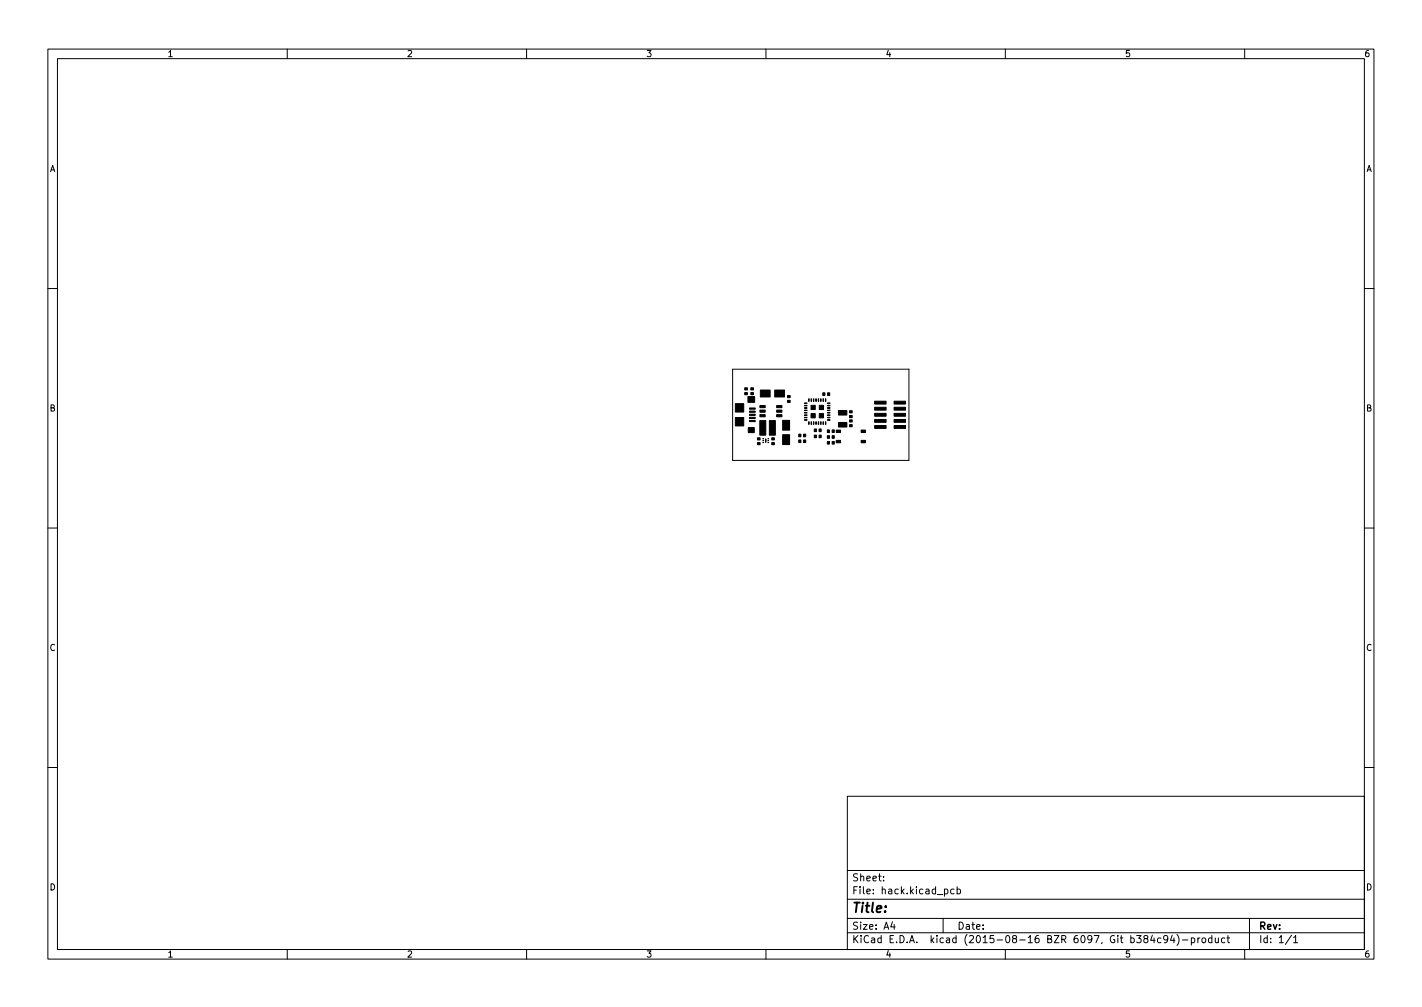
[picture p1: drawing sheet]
<svg xmlns="http://www.w3.org/2000/svg" width="297mm" height="210mm" viewBox="0 0 297 210" stroke-linecap="round" stroke-linejoin="round" font-family="sans-serif">
<defs><g id="words">
<text font-size="2.8" x="178" y="190.6">Title:</text>
<g font-size="2.1">
<text x="178" y="184">Sheet:</text>
<text x="178" y="186.7">File: hack.kicad_pcb</text>
<text x="178" y="196.9">KiCad E.D.A. kicad (2015-08-16 BZR 6097, Git b384c94)-product</text>
<text x="178" y="194.1">Size: A4</text>
<text x="200" y="194.1">Date:</text>
<text x="263" y="194.1">Rev:</text>
<text x="263" y="196.9">Id: 1/1</text>
</g>
<g font-size="1.8">
<text x="35" y="11.9">1</text>
<text x="85" y="11.9">2</text>
<text x="135" y="11.9">3</text>
<text x="185" y="11.9">4</text>
<text x="235" y="11.9">5</text>
<text x="285" y="11.9">6</text>
<text x="10.3" y="35.9">A</text>
<text x="285.3" y="35.9">A</text>
<text x="10.3" y="85.9">B</text>
<text x="285.3" y="85.9">B</text>
<text x="10.3" y="135.9">C</text>
<text x="285.3" y="135.9">C</text>
<text x="10.3" y="185.9">D</text>
<text x="285.3" y="185.9">D</text>
<text x="35" y="199.9">1</text>
<text x="85" y="199.9">2</text>
<text x="135" y="199.9">3</text>
<text x="185" y="199.9">4</text>
<text x="235" y="199.9">5</text>
<text x="285" y="199.9">6</text>
</g>
</g></defs>
<g fill="none" stroke="#000" stroke-width=".21">
<path d="M10 10.2h277v190.1h-277zM12 12.2h273v186.1h-273zM60 10.2v2M110 10.2v2M160 10.2v2M210 10.2v2M260 10.2v2M10 60.2h2M153 77.1h36.9v19h-36.9zM285 60.2h2M10 110.2h2M285 110.2h2"/>
<path d="M10 160.2h2M177 166.3h108v32h-108zM285 160.2h2M60 198.3v2M110 198.3v2M160 198.3v2M177 194.8h108M177 191.8h108M177 187.8h108M177 181.8h108M184.6 183.8v.1M184.6 183v.1"/>
<path d="M186.4 192.5l-.3 1h.9M186.8 193v1M197 191.8v3M197.3 185.7l.4-.1 .3 .3-.1 .7h-.6M199.3 185.7l-.4-.1-.3 .3 .1 .7h.6M199.9 185.7l.5-.1 .2 .3-.1 .7h-.6M199.9 185.1v1.5M210 198.3v2M239.2 196l-.3-.3 .1-.2 .2-.2 .4 .1 .2 .2-.1 .2-.6 .2-.2 .3v.2l.3 .3h.3l.3-.3-.1-.4-.2-.1M240.7 195.3l-.3 1h.9M241.1 195.8v1M242.5 195.9l-.4-.1-.3 .3 .1 .7h.6"/>
<path d="M243.9 196l-.3 .3-.4-.1-.1-.2 .1-.6 .4-.1 .3 .2a.99 .99 0 0 1-.4 1.3h-.3M244.9 195.3l-.4 1h.9M245.2 195.8v1M245.9 195.1a1.72 1.72 0 0 1 0 2.3M247 196.3h1.1M248.9 195.9l.4-.1 .3 .3-.2 .7h-.5M248.9 195.8v1.5M250.2 195.8v1M250.6 195.8l-.4 .3M251.2 195.9l.4-.1 .3 .3v.4l-.3 .3h-.4l-.1-.3zM253.1 195.9l-.4-.1-.3 .3 .2 .7h.5M253.1 195.3v1.5"/>
<path d="M253.9 195.8v1h.4l.2-.1M254.5 195.8v1M255.9 195.9l-.5-.1-.3 .3 .2 .7h.6M256.3 195.8h.6M256.5 195.3v1.3l.4 .2M260 198.3v2M261 191.8v6.5M269.8 195.3l-1.3 1.9M270.2 195.8l.4-.5v1.5M270.2 196.8h.9"/>
</g>
<g fill="#000" stroke="#000" stroke-width=".21">
<path d="M153.6 87.2h1.8v1.7h-1.8zM153.6 84.3h1.8v1.7h-1.8zM155.6 81h.5v.4h-.5zM155.6 82h.5v.4h-.5zM156.2 82.8h1.4v1.2h-1.4zM156.3 89.3h1.3v1h-1.3zM156.6 85.2h1.2v.2h-1.2zM156.6 85.8h1.2v.3h-1.2zM156.6 86.5h1.2v.2h-1.2zM156.6 87.1h1.2v.3h-1.2zM156.6 87.8h1.2v.2h-1.2zM156.8 81h.6v.4h-.6z"/>
<path d="M156.8 82h.6v.4h-.6zM158.2 91.4h.6v.5h-.6zM158.2 92.4h.6v.5h-.6zM158.7 87.8h1.3v3.1h-1.3zM158.7 86.6h1.1v.4h-1.1zM158.7 85.6h1.1v.5h-1.1zM158.7 84.7h1.1v.4h-1.1zM158.8 81.4h2.1v1.5h-2.1zM159.3 91.6h.2zM159.3 92h.2zM159.3 92.4h.2zM159.9 91.6l.1 .8z"/>
<path d="M160.4 92.4h.2zM160.4 92h.2zM160.4 91.6h.2zM160.7 87.8h1.3v3.1h-1.3zM161.2 91.4h.6v.5h-.6zM161.2 92.4h.6v.5h-.6zM161.8 81.4h2.1v1.5h-2.1zM162.2 84.7h1.1v.4h-1.1zM162.2 85.6h1.1v.5h-1.1zM162.2 86.6h1.1v.4h-1.1zM163.5 90.8h1.4v2h-1.4zM163.5 87.8h1.4v2h-1.4z"/>
<path d="M164.5 83.6h.6v.4h-.6zM164.5 82.6h.6v.4h-.6zM166.9 90.7h.4v.5h-.4zM166.9 91.9h.4v.5h-.4zM167.9 90.7h.4v.5h-.4zM167.9 91.9h.4v.5h-.4zM168 84.1l.6 .1zM168 84.6l.6 .1zM168 85.1l.6 .1zM168 85.6l.6 .1zM168 86.1l.6 .1zM168 86.6l.6 .1z"/>
<path d="M168 87.1l.6 .1zM168 87.6l.6 .1zM168.9 83.3l.1 .5zM168.9 88.1l.1 .5zM169.4 83.3l.1 .5zM169.4 88.1l.1 .5zM169.9 83.3l.1 .5zM169.9 88.1l.1 .5zM169.4 84.6h.9v.9h-.9zM169.4 86.4h.9v.8h-.9zM170.4 83.3l.1 .5zM170.4 88.1l.1 .5z"/>
<path d="M170.1 90.8h.4v.6h-.4zM170.1 89.6h.4v.5h-.4zM170.9 83.3l.1 .5zM170.9 88.1l.1 .5zM171.4 83.3l.1 .5zM171.4 88.1l.1 .5zM171.1 90.8h.4v.6h-.4zM171.1 89.6h.4v.5h-.4zM171.9 83.3l.1 .5zM171.9 88.1l.1 .5zM171.1 84.6h.9v.9h-.9zM171.1 86.4h.9v.8h-.9z"/>
<path d="M171.9 82h.4v.6h-.4zM172.4 83.3l.1 .5zM172.4 88.1l.1 .5zM172.8 91h.5v.5h-.5zM172.8 89.8h.5v.5h-.5zM172.8 92.2h.5v.5h-.5zM172.9 82h.4v.6h-.4zM172.8 87.6l.6 .1zM172.8 87.1l.6 .1zM172.8 86.6l.6 .1zM172.8 86.1l.6 .1zM172.8 85.6l.6 .1z"/>
<path d="M172.8 85.1l.6 .1zM172.8 84.6l.6 .1zM172.8 84.1l.6 .1zM173.8 91h.5v.5h-.5zM173.8 89.8h.5v.5h-.5zM173.8 92.2h.5v.5h-.5zM174.7 91.9h.9v.5h-.9zM174.7 89.8h.9v.5h-.9zM175.1 88.2h1.8v1h-1.8zM175.1 85.7h1.8v1h-1.8zM177.5 85.8h.5v.4h-.5zM177.5 86.8h.5v.4h-.5z"/>
<path d="M177.5 88.7h.5v.4h-.5zM177.5 87.7h.5v.4h-.5zM179.9 91.9h.9v.5h-.9zM179.9 89.8h.9v.5h-.9zM182.7 88.8h2.4v.6h-2.4zM182.7 87.6h2.4v.6h-2.4zM182.7 85h2.4v.6h-2.4zM182.7 86.3h2.4v.6h-2.4zM182.7 83.8h2.4v.6h-2.4zM186.8 88.8h2.4v.6h-2.4zM186.8 87.6h2.4v.6h-2.4zM186.8 86.3h2.4v.6h-2.4z"/>
<path d="M186.8 85h2.4v.6h-2.4zM186.8 83.8h2.4v.6h-2.4z"/>
</g>
<use href="#words"/>
</svg>
